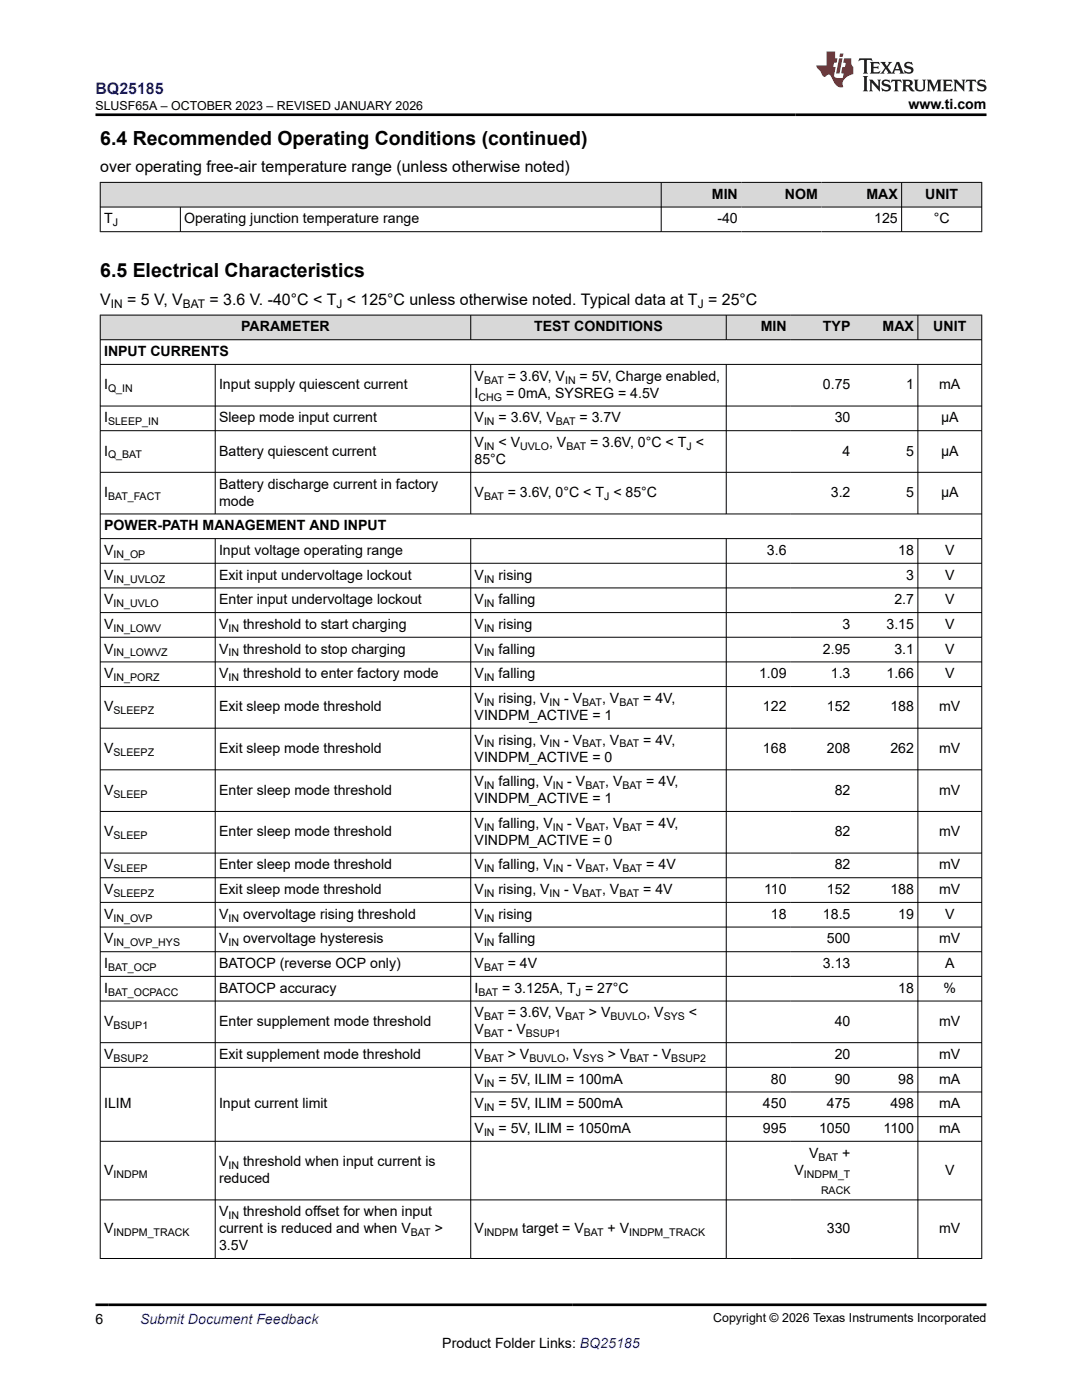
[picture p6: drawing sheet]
<svg xmlns="http://www.w3.org/2000/svg" width="216mm" height="279mm" viewBox="0 0 216 279" stroke-linecap="round" stroke-linejoin="round" font-family="sans-serif">
<defs><g id="words">
<g font-size="3.9">
<text x="20" y="28.8">6.4 Recommended Operating Conditions (continued)</text>
<text x="20" y="55.3">6.5 Electrical Characteristics</text>
</g>
<text font-size="3.2" fill="#00f" x="19" y="18.7">BQ25185</text>
<g font-size="3.2">
<text x="20" y="34.3">over operating free-air temperature range (unless otherwise noted)</text>
<text x="20" y="60.8">V</text>
<text x="25.4" y="60.8">= 5 V, V</text>
<text x="41.8" y="60.8">= 3.6 V. -40°C &lt; T &lt; 125°C unless otherwise noted. Typical data at T = 25°C</text>
</g>
<g font-size="2.8">
<text x="181.3" y="21.8">www.ti.com</text>
<text x="142" y="39.7">MIN</text>
<text x="156.6" y="39.7">NOM</text>
<text x="172.9" y="39.7">MAX</text>
<text x="184.6" y="39.7">UNIT</text>
<text x="20.8" y="44.6">T</text>
<text x="36.8" y="44.6">Operating junction temperature range</text>
<text x="143.1" y="44.6">-40</text>
<text x="174.4" y="44.6">125</text>
<text x="186.3" y="44.6">°C</text>
<text x="20.8" y="71.1">INPUT CURRENTS</text>
<text x="48.1" y="66.2">PARAMETER</text>
<text x="106.6" y="66.2">TEST CONDITIONS</text>
<text x="151.8" y="66.2">MIN</text>
<text x="164.2" y="66.2">TYP</text>
<text x="176.1" y="66.2">MAX</text>
<text x="186.2" y="66.2">UNIT</text>
<text x="20.8" y="77.7">I</text>
<text x="43.7" y="77.7">Input supply quiescent current</text>
<text x="94.7" y="76">V</text>
<text x="101.3" y="76">= 3.6V, V</text>
<text x="115.7" y="76">= 5V, Charge enabled,</text>
<text x="164.2" y="77.7">0.75</text>
<text x="180.8" y="77.7">1</text>
<text x="187.4" y="77.7">mA</text>
<text x="94.7" y="79.4">I</text>
<text x="101" y="79.4">= 0mA, SYSREG = 4.5V</text>
<text x="20.8" y="84.3">I</text>
<text x="43.7" y="84.3">Sleep mode input current</text>
<text x="94.7" y="84.3">V</text>
<text x="94.7" y="89.2">V</text>
<text x="99.5" y="84.3">= 3.6V, V</text>
<text x="99.5" y="89.2">&lt; V</text>
<text x="109.6" y="89.2">, V</text>
<text x="115.7" y="84.3">= 3.7V</text>
<text x="117.8" y="89.2">= 3.6V, 0°C &lt; T &lt;</text>
<text x="166.6" y="84.3">30</text>
<text x="187.8" y="84.3">µA</text>
<text x="20.8" y="90.9">I</text>
<text x="43.7" y="90.9">Battery quiescent current</text>
<text x="94.7" y="92.6">85°C</text>
<text x="168.1" y="90.9">4</text>
<text x="180.8" y="90.9">5</text>
<text x="187.8" y="90.9">µA</text>
<text x="20.8" y="99.2">I</text>
<text x="43.7" y="97.5">Battery discharge current in factory</text>
<text x="43.7" y="100.9">mode</text>
<text x="94.7" y="99.2">V</text>
<text x="101.3" y="99.2">= 3.6V, 0°C &lt; T &lt; 85°C</text>
<text x="165.8" y="99.2">3.2</text>
<text x="180.8" y="99.2">5</text>
<text x="187.8" y="99.2">µA</text>
<text x="20.8" y="105.8">POWER-PATH MANAGEMENT AND INPUT</text>
<text x="20.8" y="110.8">V</text>
<text x="43.7" y="110.8">Input voltage operating range</text>
<text x="153" y="110.8">3.6</text>
<text x="179.2" y="110.8">18</text>
<text x="188.6" y="110.8">V</text>
<text x="20.8" y="115.7">V</text>
<text x="43.7" y="115.7">Exit input undervoltage lockout</text>
<text x="94.7" y="115.7">V</text>
<text x="99.5" y="115.7">rising</text>
<text x="180.8" y="115.7">3</text>
<text x="188.6" y="115.7">V</text>
<text x="20.8" y="120.6">V</text>
<text x="20.8" y="125.5">V</text>
<text x="43.7" y="120.6">Enter input undervoltage lockout</text>
<text x="43.7" y="125.5">V</text>
<text x="48.5" y="125.5">threshold to start charging</text>
<text x="94.7" y="120.6">V</text>
<text x="94.7" y="125.5">V</text>
<text x="99.5" y="120.6">falling</text>
<text x="99.5" y="125.5">rising</text>
<text x="168.1" y="125.5">3</text>
<text x="176.9" y="125.5">3.15</text>
<text x="178.5" y="120.6">2.7</text>
<text x="188.6" y="120.6">V</text>
<text x="188.6" y="125.5">V</text>
<text x="20.8" y="130.5">V</text>
<text x="43.7" y="130.5">V</text>
<text x="48.5" y="130.5">threshold to stop charging</text>
<text x="94.7" y="130.5">V</text>
<text x="99.5" y="130.5">falling</text>
<text x="164.2" y="130.5">2.95</text>
<text x="178.5" y="130.5">3.1</text>
<text x="188.6" y="130.5">V</text>
<text x="20.8" y="135.4">V</text>
<text x="43.7" y="135.4">V</text>
<text x="48.5" y="135.4">threshold to enter factory mode</text>
<text x="94.7" y="135.4">V</text>
<text x="99.5" y="135.4">falling</text>
<text x="151.5" y="135.4">1.09</text>
<text x="165.8" y="135.4">1.3</text>
<text x="176.9" y="135.4">1.66</text>
<text x="188.6" y="135.4">V</text>
<text x="20.8" y="142">V</text>
<text x="43.7" y="142">Exit sleep mode threshold</text>
<text x="94.7" y="140.3">V</text>
<text x="94.7" y="143.7">VINDPM_ACTIVE = 1</text>
<text x="99.5" y="140.3">rising, V</text>
<text x="112.6" y="140.3">- V</text>
<text x="120.1" y="140.3">, V</text>
<text x="128.3" y="140.3">= 4V,</text>
<text x="152.2" y="142">122</text>
<text x="165" y="142">152</text>
<text x="177.7" y="142">188</text>
<text x="187.4" y="142">mV</text>
<text x="94.7" y="148.6">V</text>
<text x="99.5" y="148.6">rising, V</text>
<text x="112.6" y="148.6">- V</text>
<text x="120.1" y="148.6">, V</text>
<text x="128.3" y="148.6">= 4V,</text>
<text x="20.8" y="150.3">V</text>
<text x="43.7" y="150.3">Exit sleep mode threshold</text>
<text x="94.7" y="152">VINDPM_ACTIVE = 0</text>
<text x="152.2" y="150.3">168</text>
<text x="165" y="150.3">208</text>
<text x="177.7" y="150.3">262</text>
<text x="187.4" y="150.3">mV</text>
<text x="20.8" y="158.6">V</text>
<text x="43.7" y="158.6">Enter sleep mode threshold</text>
<text x="94.7" y="160.3">VINDPM_ACTIVE = 1</text>
<text x="94.7" y="156.9">V</text>
<text x="99.5" y="156.9">falling, V</text>
<text x="113.2" y="156.9">- V</text>
<text x="120.8" y="156.9">, V</text>
<text x="129" y="156.9">= 4V,</text>
<text x="166.6" y="158.6">82</text>
<text x="187.4" y="158.6">mV</text>
<text x="20.8" y="166.9">V</text>
<text x="43.7" y="166.9">Enter sleep mode threshold</text>
<text x="94.7" y="165.2">V</text>
<text x="99.5" y="165.2">falling, V</text>
<text x="113.2" y="165.2">- V</text>
<text x="120.8" y="165.2">, V</text>
<text x="129" y="165.2">= 4V,</text>
<text x="166.6" y="166.9">82</text>
<text x="187.4" y="166.9">mV</text>
<text x="20.8" y="173.5">V</text>
<text x="43.7" y="173.5">Enter sleep mode threshold</text>
<text x="94.7" y="168.6">VINDPM_ACTIVE = 0</text>
<text x="94.7" y="173.5">V</text>
<text x="99.5" y="173.5">falling, V</text>
<text x="113.2" y="173.5">- V</text>
<text x="120.8" y="173.5">, V</text>
<text x="129" y="173.5">= 4V</text>
<text x="166.6" y="173.5">82</text>
<text x="187.4" y="173.5">mV</text>
<text x="20.8" y="178.4">V</text>
<text x="43.7" y="178.4">Exit sleep mode threshold</text>
<text x="94.7" y="178.4">V</text>
<text x="99.5" y="178.4">rising, V</text>
<text x="112.6" y="178.4">- V</text>
<text x="120.1" y="178.4">, V</text>
<text x="128.3" y="178.4">= 4V</text>
<text x="152.5" y="178.4">110</text>
<text x="165" y="178.4">152</text>
<text x="177.7" y="178.4">188</text>
<text x="187.4" y="178.4">mV</text>
<text x="20.8" y="183.4">V</text>
<text x="43.7" y="183.4">V</text>
<text x="48.5" y="183.4">overvoltage rising threshold</text>
<text x="94.7" y="183.4">V</text>
<text x="99.5" y="183.4">rising</text>
<text x="153.8" y="183.4">18</text>
<text x="164.2" y="183.4">18.5</text>
<text x="179.2" y="183.4">19</text>
<text x="188.6" y="183.4">V</text>
<text x="20.8" y="188.3">V</text>
<text x="43.7" y="188.3">V</text>
<text x="48.5" y="188.3">overvoltage hysteresis</text>
<text x="94.7" y="188.3">V</text>
<text x="99.5" y="188.3">falling</text>
<text x="165" y="188.3">500</text>
<text x="187.4" y="188.3">mV</text>
<text x="20.8" y="193.2">I</text>
<text x="43.7" y="193.2">BATOCP (reverse OCP only)</text>
<text x="94.7" y="193.2">V</text>
<text x="101.3" y="193.2">= 4V</text>
<text x="164.2" y="193.2">3.13</text>
<text x="188.6" y="193.2">A</text>
<text x="20.8" y="198.1">I</text>
<text x="43.7" y="198.1">BATOCP accuracy</text>
<text x="94.7" y="198.1">I</text>
<text x="94.7" y="203.1">V</text>
<text x="100.2" y="198.1">= 3.125A, T = 27°C</text>
<text x="101.3" y="203.1">= 3.6V, V</text>
<text x="117.5" y="203.1">&gt; V</text>
<text x="129" y="203.1">, V</text>
<text x="137.5" y="203.1">&lt;</text>
<text x="179.2" y="198.1">18</text>
<text x="188.3" y="198.1">%</text>
<text x="20.8" y="204.7">V</text>
<text x="43.7" y="204.7">Enter supplement mode threshold</text>
<text x="94.7" y="206.4">V</text>
<text x="101.3" y="206.4">- V</text>
<text x="166.6" y="204.7">40</text>
<text x="187.4" y="204.7">mV</text>
<text x="20.8" y="211.4">V</text>
<text x="43.7" y="211.4">Exit supplement mode threshold</text>
<text x="94.7" y="211.4">V</text>
<text x="101.3" y="211.4">&gt; V</text>
<text x="112.8" y="211.4">, V</text>
<text x="121.3" y="211.4">&gt; V</text>
<text x="130.3" y="211.4">- V</text>
<text x="166.6" y="211.4">20</text>
<text x="187.4" y="211.4">mV</text>
<text x="20.8" y="221.2">ILIM</text>
<text x="43.7" y="221.2">Input current limit</text>
<text x="94.7" y="216.3">V</text>
<text x="94.7" y="221.2">V</text>
<text x="99.5" y="216.3">= 5V, ILIM = 100mA</text>
<text x="99.5" y="221.2">= 5V, ILIM = 500mA</text>
<text x="152.2" y="221.2">450</text>
<text x="153.8" y="216.3">80</text>
<text x="165" y="221.2">475</text>
<text x="166.6" y="216.3">90</text>
<text x="177.7" y="221.2">498</text>
<text x="179.2" y="216.3">98</text>
<text x="187.4" y="216.3">mA</text>
<text x="187.4" y="221.2">mA</text>
<text x="94.7" y="226.1">V</text>
<text x="99.5" y="226.1">= 5V, ILIM = 1050mA</text>
<text x="152.2" y="226.1">995</text>
<text x="163.4" y="226.1">1050</text>
<text x="176.3" y="226.1">1100</text>
<text x="187.4" y="226.1">mA</text>
<text x="43.7" y="232.7">V</text>
<text x="48.5" y="232.7">threshold when input current is</text>
<text x="161.4" y="231">V</text>
<text x="168.1" y="231">+</text>
<text x="20.8" y="234.4">V</text>
<text x="43.7" y="236.1">reduced</text>
<text x="158.5" y="234.4">V</text>
<text x="188.6" y="234.4">V</text>
<text x="43.7" y="242.7">V</text>
<text x="48.5" y="242.7">threshold offset for when input</text>
<text x="20.8" y="246.1">V</text>
<text x="43.7" y="249.5">3.5V</text>
<text x="43.7" y="246.1">current is reduced and when V</text>
<text x="86.7" y="246.1">&gt;</text>
<text x="94.7" y="246.1">V</text>
<text x="104.2" y="246.1">target = V</text>
<text x="121.2" y="246.1">+ V</text>
<text x="165" y="246.1">330</text>
<text x="187.4" y="246.1">mV</text>
<text x="19" y="264.2">6</text>
<text x="88.3" y="269">Product Folder Links: BQ25185</text>
</g>
<text font-size="2.8" fill="#00f" x="27.9" y="264.2">Submit Document Feedback</text>
<g font-size="2.5">
<text x="19" y="21.9">SLUSF65A – OCTOBER 2023 – REVISED JANUARY 2026</text>
<text x="142.3" y="263.9">Copyright © 2026 Texas Instruments Incorporated</text>
</g>
<g font-size="2.4">
<text x="22.1" y="61.4">IN</text>
<text x="36.5" y="61.4">BAT</text>
<text x="67.1" y="61.4">J</text>
<text x="139.2" y="61.4">J</text>
</g>
<g font-size="2.1">
<text x="22.5" y="45.2">J</text>
<text x="96.6" y="76.6">BAT</text>
<text x="112.8" y="76.6">IN</text>
<text x="21.6" y="78.3">Q_IN</text>
<text x="95.5" y="80">CHG</text>
<text x="21.6" y="84.9">SLEEP_IN</text>
<text x="96.6" y="84.9">IN</text>
<text x="96.6" y="89.8">IN</text>
<text x="103.8" y="89.8">UVLO</text>
<text x="110.9" y="84.9">BAT</text>
<text x="113" y="89.8">BAT</text>
<text x="137" y="89.8">J</text>
<text x="21.6" y="91.5">Q_BAT</text>
<text x="21.6" y="99.8">BAT_FACT</text>
<text x="96.6" y="99.8">BAT</text>
<text x="120.5" y="99.8">J</text>
<text x="22.6" y="111.3">IN_OP</text>
<text x="22.6" y="116.3">IN_UVLOZ</text>
<text x="96.6" y="116.3">IN</text>
<text x="22.6" y="121.2">IN_UVLO</text>
<text x="96.6" y="121.2">IN</text>
<text x="22.6" y="126.1">IN_LOWV</text>
<text x="22.6" y="131">IN_LOWVZ</text>
<text x="45.6" y="126.1">IN</text>
<text x="45.6" y="131">IN</text>
<text x="96.6" y="126.1">IN</text>
<text x="96.6" y="131">IN</text>
<text x="22.6" y="135.9">IN_PORZ</text>
<text x="45.6" y="135.9">IN</text>
<text x="96.6" y="135.9">IN</text>
<text x="22.6" y="142.6">SLEEPZ</text>
<text x="96.6" y="140.9">IN</text>
<text x="109.7" y="140.9">IN</text>
<text x="116.2" y="140.9">BAT</text>
<text x="123.6" y="140.9">BAT</text>
<text x="96.6" y="149.2">IN</text>
<text x="109.7" y="149.2">IN</text>
<text x="116.2" y="149.2">BAT</text>
<text x="123.6" y="149.2">BAT</text>
<text x="22.6" y="150.9">SLEEPZ</text>
<text x="22.6" y="159.2">SLEEP</text>
<text x="96.6" y="157.5">IN</text>
<text x="110.3" y="157.5">IN</text>
<text x="116.8" y="157.5">BAT</text>
<text x="124.2" y="157.5">BAT</text>
<text x="22.6" y="167.5">SLEEP</text>
<text x="96.6" y="165.8">IN</text>
<text x="110.3" y="165.8">IN</text>
<text x="116.8" y="165.8">BAT</text>
<text x="124.2" y="165.8">BAT</text>
<text x="22.6" y="174.1">SLEEP</text>
<text x="22.6" y="179">SLEEPZ</text>
<text x="96.6" y="174.1">IN</text>
<text x="96.6" y="179">IN</text>
<text x="109.7" y="179">IN</text>
<text x="110.3" y="174.1">IN</text>
<text x="116.2" y="179">BAT</text>
<text x="116.8" y="174.1">BAT</text>
<text x="123.6" y="179">BAT</text>
<text x="124.2" y="174.1">BAT</text>
<text x="22.6" y="183.9">IN_OVP</text>
<text x="45.6" y="183.9">IN</text>
<text x="96.6" y="183.9">IN</text>
<text x="22.6" y="188.9">IN_OVP_HYS</text>
<text x="45.6" y="188.9">IN</text>
<text x="96.6" y="188.9">IN</text>
<text x="21.6" y="193.8">BAT_OCP</text>
<text x="96.6" y="193.8">BAT</text>
<text x="21.6" y="198.7">BAT_OCPACC</text>
<text x="95.5" y="198.7">BAT</text>
<text x="96.6" y="203.6">BAT</text>
<text x="112.8" y="203.6">BAT</text>
<text x="114.9" y="198.7">J</text>
<text x="121.8" y="203.6">BUVLO</text>
<text x="132.4" y="203.6">SYS</text>
<text x="22.6" y="205.3">BSUP1</text>
<text x="96.6" y="207">BAT</text>
<text x="104.9" y="207">BSUP1</text>
<text x="22.6" y="211.9">BSUP2</text>
<text x="96.6" y="211.9">BAT</text>
<text x="105.6" y="211.9">BUVLO</text>
<text x="116.3" y="211.9">SYS</text>
<text x="125.6" y="211.9">BAT</text>
<text x="133.9" y="211.9">BSUP2</text>
<text x="96.6" y="216.8">IN</text>
<text x="96.6" y="221.8">IN</text>
<text x="96.6" y="226.7">IN</text>
<text x="45.6" y="233.3">IN</text>
<text x="163.3" y="231.6">BAT</text>
<text x="22.6" y="235">INDPM</text>
<text x="160.4" y="235">INDPM_T</text>
<text x="163.8" y="238.4">RACK</text>
<text x="45.6" y="243.3">IN</text>
<text x="22.6" y="246.7">INDPM_TRACK</text>
<text x="82" y="246.7">BAT</text>
<text x="96.6" y="246.7">INDPM</text>
<text x="116.5" y="246.7">BAT</text>
<text x="125.6" y="246.7">INDPM_TRACK</text>
</g>
</g></defs>
<g fill="#d8d8d8">
<path d="M20 36.4h175.9v4.9h-175.9z" fill-rule="evenodd"/>
<path d="M20.1 36.5h111.8v4.8h-111.8z" fill-rule="evenodd"/>
<path d="M132 36.5h15.9v4.8h-15.9z" fill-rule="evenodd"/>
<path d="M147.9 36.5h16v4.8h-16z" fill-rule="evenodd"/>
<path d="M163.9 36.5h15.9v4.8h-15.9z" fill-rule="evenodd"/>
<path d="M180 36.5h15.8v4.8h-15.8z" fill-rule="evenodd"/>
</g>
<path d="M19.9 36.4h176.1M20 36.3v10M131.9 36.3v10M179.9 36.3v10M195.9 36.3v10M19.9 41.3h176.1M19.9 46.2h176.1M36 41.3v5" fill="none" stroke="#000" stroke-width=".2"/>
<g fill="#d8d8d8">
<path d="M20 62.9h175.9v4.9h-175.9z" fill-rule="evenodd"/>
<path d="M20.1 62.9h73.8v4.8h-73.8z" fill-rule="evenodd"/>
<path d="M94 62.9h50.9v4.8h-50.9z" fill-rule="evenodd"/>
<path d="M145 62.9h12.7v4.8h-12.7z" fill-rule="evenodd"/>
<path d="M157.7 62.9h12.7v4.8h-12.7z" fill-rule="evenodd"/>
<path d="M170.4 62.9h12.7v4.8h-12.7z" fill-rule="evenodd"/>
<path d="M183.2 62.9h12.6v4.8h-12.6z" fill-rule="evenodd"/>
</g>
<g fill="none" stroke="#000" stroke-width=".2">
<path d="M19.9 62.9h176.1M19.9 67.8h176.1M19.9 72.7h176.1M20 62.8v188.4M42.9 72.7v29.9M93.9 62.8v5.1M93.9 72.7v29.9M144.9 62.8v5.1M144.9 72.7v29.9M183.2 62.8v5.1M183.2 72.7v29.9M195.9 62.8v188.4"/>
<path d="M19.9 81h176.1M19.9 86h176.1M19.9 94.3h176.1M19.9 102.6h176.1M19.9 107.5h176.1M19.9 112.4h176.1M19.9 117.3h176.1M42.9 107.5v143.7M93.9 107.5v143.7M144.9 107.5v143.7M183.2 107.5v143.7M19.9 122.3h176.1"/>
<path d="M19.9 127.2h176.1M19.9 132.1h176.1M19.9 137h176.1M19.9 145.3h176.1M19.9 153.6h176.1M19.9 161.9h176.1M19.9 170.3h176.1M19.9 175.2h176.1M19.9 180.1h176.1M19.9 185h176.1M19.9 189.9h176.1M19.9 194.9h176.1"/>
<path d="M19.9 199.8h176.1M19.9 208.1h176.1M19.9 213h176.1M93.9 217.9h102.1M19.9 239.5h176.1M93.9 222.8h102.1M196 227.8h-176.1M19.9 251.2h176.1"/>
</g>
<path d="M171.5 11.6l-.2 .6 .5-.2h.6v.1v2.2l-.2 .4h1l-.2-.4v-2.2v-.1h.5l.6 .2-.2-.6zM173.6 12.4l.2 .3v1.6l-.2 .4h1.9l.1-.6a1.08 1.08 0 0 1-1.3 .2v-.7h.6l.4 .2v-.7l-.4 .2h-.6v-.5l.2-.2a1 1 0 0 1 1 .3l-.1-.5zM175.7 12.4l.9 1.1-1 1.2h.9l-.2-.2 .5-.8 .4 .8-.2 .2h1.6l-.2-.2 .2-.5h.9l.1 .5-.1 .2h.9l-.2-.4-.8-1.9h-.5l-.9 2.1-.9-1.1 .9-1h-.8l.2 .2-.4 .6-.4-.6 .2-.2zM179 12.8l.4 1h-.7zM180.7 12.5a.65 .65 0 0 0-.2 .7 .65 .65 0 0 0 .6 .5l.6 .1 .1 .3a.79 .79 0 0 1-.7 .4 .79 .79 0 0 1-.7-.5l.1 .7 .2-.1a.93 .93 0 0 0 1.1 0 .93 .93 0 0 0 .4-.9 1.46 1.46 0 0 0-1.2-.6l-.1-.3a1.09 1.09 0 0 1 1.2 .2l-.2-.6-.1 .1-.5-.2zM172.2 15.2l.2 .4v2.2l-.2 .4h1l-.2-.4v-2.2l.2-.4zM173.4 15.9l.2 .4v1.5l-.2 .4h.8l-.3-.4 .1-1.3 1.6 1.8v-2l.2-.4h-.7l.1 .2 .1 1.1-1.2-1.3zM176.2 16a.65 .65 0 0 0-.2 .8 .65 .65 0 0 0 .6 .4l.6 .2 .1 .2a.79 .79 0 0 1-.7 .4 .79 .79 0 0 1-.7-.5l.1 .7 .2-.1a.93 .93 0 0 0 1.1 .1 .93 .93 0 0 0 .4-1 1.46 1.46 0 0 0-1.2-.5l-.1-.4a1.09 1.09 0 0 1 1.2 .2l-.1-.6-.2 .1-.5-.1zM177.9 15.9l-.1 .6a.63 .63 0 0 1 .8-.3v1.6l-.3 .4h1l-.2-.4v-1.6a.66 .66 0 0 1 .8 .3l-.1-.6zM180 15.9l.2 .4v1.5l-.2 .4h1l-.2-.2-.1-.7h.5l.1 .2a.79 .79 0 0 0 1.2 .6l-1-.9a.61 .61 0 0 0 .6-.6 .61 .61 0 0 0-.5-.7zM180.8 16.2h.1a.47 .47 0 0 1 .5 .1 .47 .47 0 0 1 .1 .5l-.1 .1-.7 .1zM182.3 15.9l.2 .2a2.27 2.27 0 0 0 .4 2 1.04 1.04 0 0 0 1.7-.7v-1.3l.2-.2h-.8l.2 .4v1.1a.6 .6 0 0 1-.6 .6 .6 .6 0 0 1-.6-.6v-1.1l.3-.4zM184.9 15.9l.2 .4v1.5l-.2 .4h.8l-.3-.4v-1.4l.9 1.9 .9-1.9v1.4l-.3 .4h1l-.2-.4v-1.5l.2-.4h-.8l-.7 1.5-.6-1.5zM188.1 15.9l.2 .4v1.5l-.2 .4h1.9l.1-.6a1.09 1.09 0 0 1-1.3 .2v-.7h.6l.4 .2v-.6l-.4 .2h-.6v-.6l.2-.1a1.01 1.01 0 0 1 1 .3l-.1-.6zM190.2 15.9l.3 .4v1.5l-.3 .4h.8l-.2-.4v-1.3l1.6 1.8v-2l.2-.4h-.7l.2 .2v1.1l-1.2-1.3zM192.8 15.9l-.1 .6a.63 .63 0 0 1 .8-.3v1.6l-.3 .4h1l-.2-.4v-1.6a.66 .66 0 0 1 .8 .3l-.1-.6zM195.2 16a.65 .65 0 0 0-.2 .8 .65 .65 0 0 0 .6 .4l.6 .2 .2 .2a.79 .79 0 0 1-.7 .4 .79 .79 0 0 1-.7-.5l.1 .7 .2-.1a.93 .93 0 0 0 1 .1 .93 .93 0 0 0 .5-1 1.46 1.46 0 0 0-1.3-.5v-.4a1.09 1.09 0 0 1 1.2 .2l-.2-.6-.2 .1-.5-.1z" fill="#231f20"/>
<path d="M164.9 10.3v2.7h-2l.1 .4 .8 1a.95 .95 0 0 0 1 .9 .59 .59 0 0 1 .5-.4 .59 .59 0 0 1 .5 .3l.4 .8a1.59 1.59 0 0 0 2.1 1.4 1.61 1.61 0 0 1 1-2.3l1-.3-.1-1.5a1.59 1.59 0 0 1-.3-1.7h-1.5l-.2 .9h.6l-.2 .9h-.5l-.2 .9v.3l.4 .1-.1 .9h-.7a.73 .73 0 0 1-1-.7l.3-1.5h-.5l.1-.9h.5l.2-.9h-.5v-1.3zM167.4 11.6l-.6 3.1h.7l.6-3.1zM167.6 10.7l-.1 .6h.7l.1-.6z" fill="#ed1c24"/>
<path d="M19 22.9h177.8M19 260.4h177.8" fill="none" stroke="#000" stroke-width=".53"/>
<use href="#words"/>
</svg>
